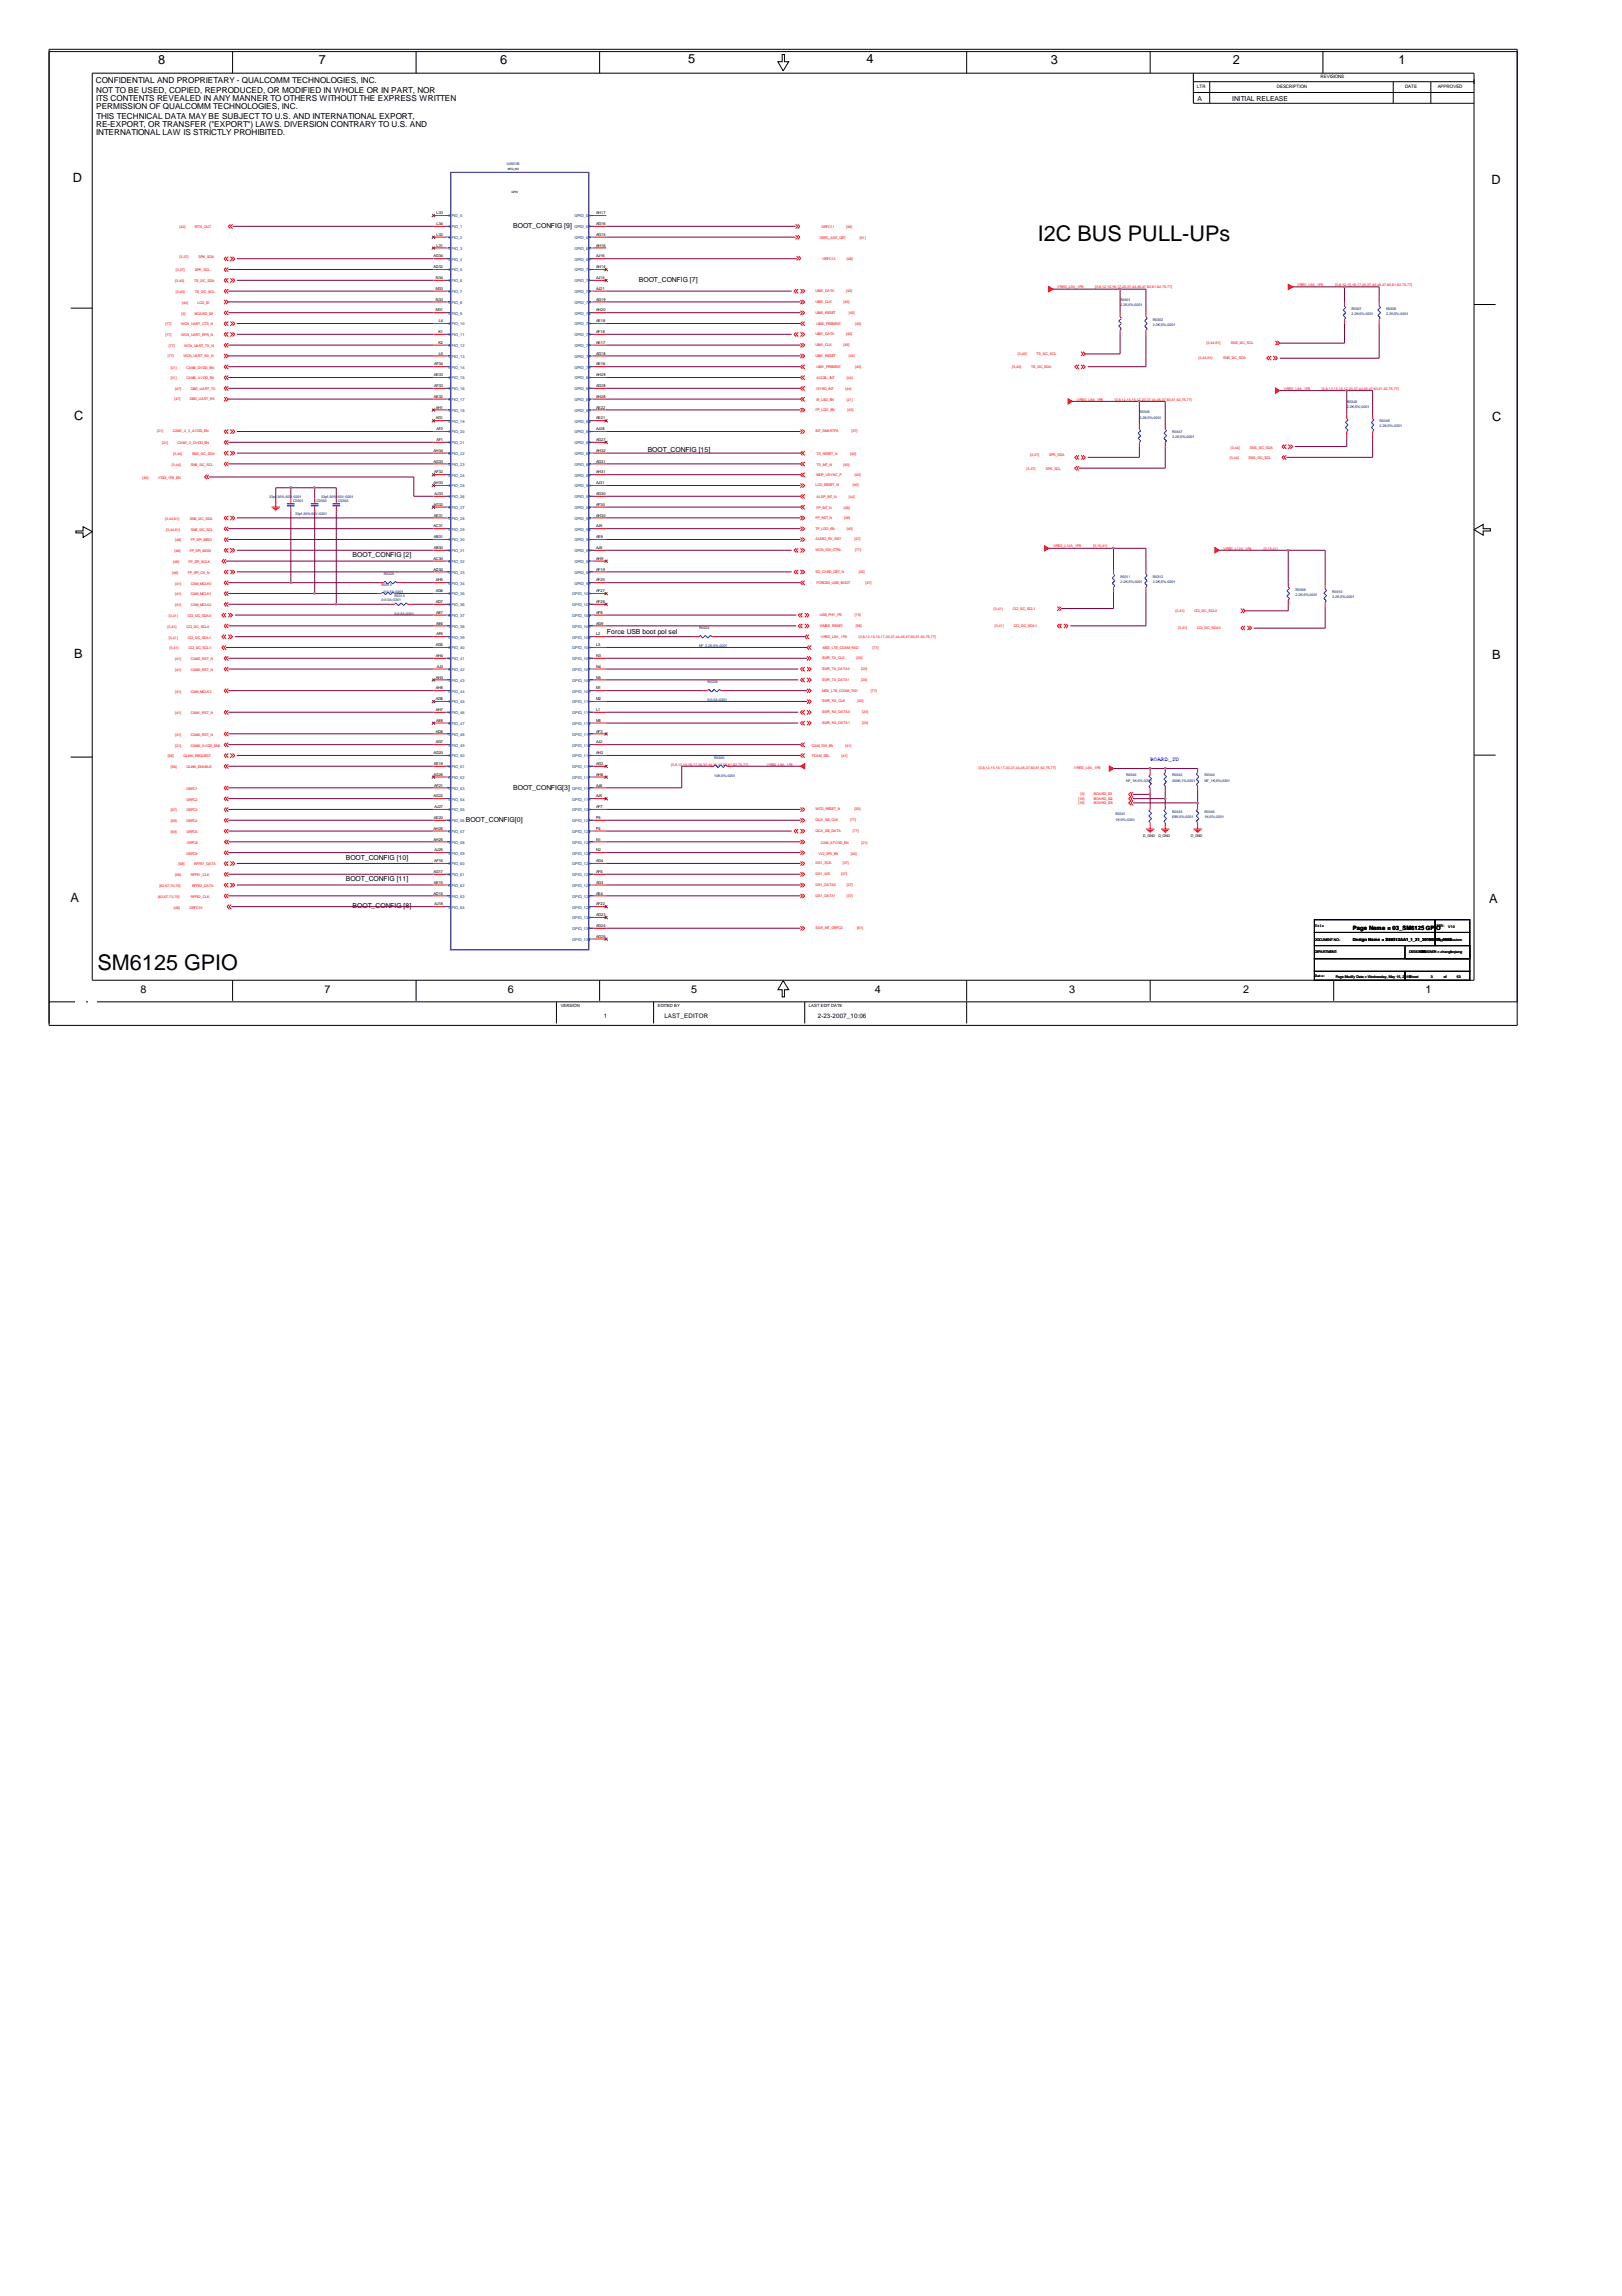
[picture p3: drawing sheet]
<svg xmlns="http://www.w3.org/2000/svg" width="210mm" height="297mm" viewBox="0 0 210 297" stroke-linecap="round" stroke-linejoin="round" font-family="sans-serif">
<defs><g id="words">
<g font-size="2.8">
<text x="134.3" y="31.1">I2C BUS PULL-UPs</text>
<text x="12.6" y="125.5">SM6125 GPIO</text>
</g>
<g font-size="1.7">
<text x="20.5" y="8.3">8</text>
<text x="41.3" y="8.2">7</text>
<text x="64.7" y="8.3">6</text>
<text x="89.1" y="8.2">5</text>
<text x="112.1" y="8.2">4</text>
<text x="136" y="8.2">3</text>
<text x="159.6" y="8.3">2</text>
<text x="181" y="8.2">1</text>
<text x="9.4" y="23.6">D</text>
<text x="193" y="23.8">D</text>
<text x="9.6" y="54.3">C</text>
<text x="193.1" y="54.5">C</text>
<text x="9.6" y="85.1">B</text>
<text x="193.1" y="85.2">B</text>
<text x="9.1" y="116.7">A</text>
<text x="192.7" y="116.8">A</text>
</g>
<g font-size="1.4">
<text x="18.2" y="128.5">8</text>
<text x="42" y="128.5">7</text>
<text x="65.7" y="128.5">6</text>
<text x="89.5" y="128.5">5</text>
<text x="113.2" y="128.5">4</text>
<text x="138.3" y="128.5">3</text>
<text x="160.9" y="128.5">2</text>
<text x="184.5" y="128.5">1</text>
</g>
<g font-size="1.1">
<text x="12.4" y="10.7">CONFIDENTIAL AND PROPRIETARY - QUALCOMM TECHNOLOGIES, INC.</text>
<text x="12.4" y="16.4">RE-EXPORT, OR TRANSFER (&quot;EXPORT&quot;) LAWS. DIVERSION CONTRARY TO U.S. AND</text>
<text x="12.4" y="17.4">INTERNATIONAL LAW IS STRICTLY PROHIBITED.</text>
<text x="12.4" y="13.1">ITS CONTENTS REVEALED IN ANY MANNER TO OTHERS WITHOUT THE EXPRESS WRITTEN</text>
<text x="12.4" y="12.1">NOT TO BE USED, COPIED, REPRODUCED, OR MODIFIED IN WHOLE OR IN PART, NOR</text>
<text x="12.4" y="14">PERMISSION OF QUALCOMM TECHNOLOGIES, INC.</text>
<text x="12.5" y="15.4">THIS TECHNICAL DATA MAY BE SUBJECT TO U.S. AND INTERNATIONAL EXPORT,</text>
</g>
<g font-size=".9">
<text x="155" y="13.1">A</text>
<text x="159.5" y="13.1">INITIAL RELEASE</text>
<text x="66.4" y="29.5">BOOT_CONFIG [9]</text>
<text x="82.7" y="36.5">BOOT_CONFIG [7]</text>
<text x="83.8" y="58.5">BOOT_CONFIG [15]</text>
<text x="45.6" y="72.1">BOOT_CONFIG [2]</text>
<text x="78.5" y="82">Force USB boot pol sel</text>
<text x="60.3" y="106.4">BOOT_CONFIG[0]</text>
<text x="66.4" y="102.2">BOOT_CONFIG[3]</text>
<text x="44.7" y="111.2">BOOT_CONFIG [10]</text>
<text x="44.7" y="114">BOOT_CONFIG [11]</text>
<text x="45.6" y="117.5">BOOT_CONFIG [8]</text>
</g>
<text font-size=".8" fill="#00f" x="148.8" y="98.4">BOARD_ID</text>
<g font-size=".8">
<text x="175.1" y="120.3">Page Name = 03_SM6125 GPIO</text>
<text x="78.1" y="131.6">1</text>
<text x="86" y="131.6">LAST_EDITOR</text>
<text x="105.8" y="131.6">2-23-2007_10:06</text>
</g>
<g font-size=".6">
<text x="154.9" y="11.4">LTR</text>
<text x="165.2" y="11.4">DESCRIPTION</text>
<text x="170.9" y="10.1">REVISIONS</text>
<text x="181.8" y="11.4">DATE</text>
<text x="186.1" y="11.4">APPROVED</text>
<text x="175.1" y="121.8">Design Name = S88512AA1_1_21_20190515_1605</text>
<text x="72.6" y="130.2">VERSION</text>
<text x="85.1" y="130.2">EDITED BY</text>
<text x="104.7" y="130.2">LAST EDIT DATE</text>
</g>
<g font-size=".5" fill="#000080">
<text x="65.6" y="21.4">U0501B</text>
<text x="144.9" y="39">R0301</text>
<text x="144.9" y="39.7">2.2K;5%;0201</text>
<text x="149.2" y="41.5">R0302</text>
<text x="174.9" y="40.1">R0307</text>
<text x="174.9" y="40.8">2.2K;5%;0201</text>
<text x="179.4" y="40.1">R0308</text>
<text x="179.4" y="40.8">2.2K;5%;0201</text>
<text x="149.2" y="42.1">2.2K;5%;0201</text>
<text x="147.4" y="53.5">R0346</text>
<text x="174.3" y="52.1">R0348</text>
<text x="174.3" y="52.8">2.2K;5%;0201</text>
<text x="147.4" y="54.2">2.2K;5%;0201</text>
<text x="151.7" y="56">R0347</text>
<text x="151.7" y="56.7">2.2K;5%;0201</text>
<text x="178.5" y="54.6">R0349</text>
<text x="178.5" y="55.3">2.2K;5%;0201</text>
<text x="34.8" y="64.4">33pf</text>
<text x="35.8" y="64.4">;30%;50V;0201</text>
<text x="37.9" y="65">C0301</text>
<text x="41" y="65">C0302</text>
<text x="41.6" y="64.4">33pf;30%;50V;0201</text>
<text x="43.8" y="65">C0303</text>
<text x="38.2" y="66.6">33pf;30%;50</text>
<text x="40.8" y="66.6">V;0201</text>
<text x="49.4" y="75.8">R0313</text>
<text x="49.4" y="77.8">0;0.5A;0201</text>
<text x="49.7" y="74.5">R0325</text>
<text x="49.7" y="76.7">0;0.5A;0201</text>
<text x="51.1" y="77.2">R0314</text>
<text x="145" y="74.7">R0311</text>
<text x="145" y="75.4">2.2K;5%;0201</text>
<text x="149.2" y="74.7">R0312</text>
<text x="149.2" y="75.4">2.2K;5%;0201</text>
<text x="167.6" y="76.4">R0309</text>
<text x="167.6" y="77.1">2.2K;5%;0201</text>
<text x="172.4" y="76.7">R0310</text>
<text x="172.4" y="77.4">2.2K;5%;0201</text>
<text x="51.1" y="79.5">0;0.5A;0201</text>
<text x="90.5" y="81.4">R0324</text>
<text x="90.5" y="83.7">NF_2.2K;5%;0201</text>
<text x="91.6" y="88.4">R0328</text>
<text x="91.6" y="90.7">0;0.5A;0201</text>
<text x="92.4" y="98.2">R0350</text>
<text x="92.4" y="100.5">10K;5%;0201</text>
<text x="145.8" y="100.4">R0340</text>
<text x="145.8" y="101.1">NF_1K;5%;0201</text>
<text x="151.7" y="100.4">R0342</text>
<text x="151.7" y="101.1">200K;1%;0201</text>
<text x="155.9" y="100.4">R0344</text>
<text x="155.9" y="101.1">NF_1K;5%;0201</text>
<text x="144.4" y="105.5">R0341</text>
<text x="144.4" y="106.2">1K;5%;0201</text>
<text x="151.7" y="105.2">R0343</text>
<text x="151.7" y="105.9">68K;5%;0201</text>
<text x="155.9" y="105.2">R0345</text>
<text x="155.9" y="105.9">1K;5%;0201</text>
</g>
<g font-size=".5" fill="#f00">
<text x="23.2" y="29.5">[42]</text>
<text x="25.2" y="29.5">IRTX_OUT</text>
<text x="106.3" y="29.5">GRFC11</text>
<text x="109.5" y="29.5">[48]</text>
<text x="22.8" y="35.1">[3,37]</text>
<text x="23.2" y="33.3">[3,37]</text>
<text x="25.2" y="35.1">SPK_SCL</text>
<text x="25.7" y="33.3">SPK_SDA</text>
<text x="106" y="30.9">GRFC_ANT_DET</text>
<text x="106.4" y="33.7">GRFC13</text>
<text x="109.6" y="33.7">[48]</text>
<text x="111.3" y="30.9">[61]</text>
<text x="22.6" y="36.5">[3,40]</text>
<text x="22.8" y="37.9">[3,40]</text>
<text x="23.5" y="40.7">[3]</text>
<text x="23.6" y="39.3">[40]</text>
<text x="25.1" y="36.5">TS_I2C_SDA</text>
<text x="25.2" y="37.9">TS_I2C_SCL</text>
<text x="25.2" y="40.7">BOARD_ID1</text>
<text x="25.6" y="39.3">LCD_ID</text>
<text x="105.5" y="37.8">UIM2_DATA</text>
<text x="105.5" y="39.2">UIM2_CLK</text>
<text x="105.5" y="40.6">UIM2_RESET</text>
<text x="109.2" y="39.2">[45]</text>
<text x="109.5" y="37.8">[45]</text>
<text x="109.9" y="40.6">[45]</text>
<text x="136.8" y="37.3">VREG_L9A_1P8</text>
<text x="141.7" y="37.3">[3,8,12,15,16,17,20,37,44,45,47,60,61,62,75,77]</text>
<text x="167.9" y="37">VREG_L9A_1P8</text>
<text x="172.8" y="37">[3,8,12,15,16,17,20,37,44,45,47,60,61,62,75,77]</text>
<text x="21.4" y="42.1">[77]</text>
<text x="21.4" y="43.5">[77]</text>
<text x="21.7" y="46.2">[77]</text>
<text x="21.8" y="44.9">[77]</text>
<text x="22.1" y="47.7">[21]</text>
<text x="23.5" y="42.1">WCN_UART_CTS_N</text>
<text x="23.5" y="43.5">WCN_UART_RFR_N</text>
<text x="23.7" y="46.2">WCN_UART_RX_N</text>
<text x="23.8" y="44.9">WCN_UART_TX_N</text>
<text x="24.1" y="47.7">CAM0_DVDD_EN</text>
<text x="105.5" y="44.8">UIM1_CLK</text>
<text x="105.5" y="46.2">UIM1_RESET</text>
<text x="105.5" y="43.4">UIM1_DATA</text>
<text x="105.7" y="42.1">UIM2_PRESENT</text>
<text x="105.7" y="47.7">UIM1_PRESENT</text>
<text x="109.2" y="44.8">[45]</text>
<text x="109.5" y="43.4">[45]</text>
<text x="109.9" y="46.2">[45]</text>
<text x="110.7" y="42.1">[45]</text>
<text x="110.7" y="47.7">[45]</text>
<text x="131" y="47.6">[3,40]</text>
<text x="131.7" y="46">[3,40]</text>
<text x="133.4" y="47.6">TS_I2C_SDA</text>
<text x="134.2" y="46">TS_I2C_SCL</text>
<text x="155.1" y="46.5">[3,44,61]</text>
<text x="156.1" y="44.6">[3,44,61]</text>
<text x="158.3" y="46.5">SNS_I2C_SDA</text>
<text x="159.3" y="44.6">SNS_I2C_SCL</text>
<text x="22.1" y="49.1">[21]</text>
<text x="22.6" y="51.8">[47]</text>
<text x="22.6" y="50.5">[47]</text>
<text x="24.1" y="49.1">CAM0_AVDD_EN</text>
<text x="24.6" y="51.8">DBG_UART_RX</text>
<text x="24.7" y="50.5">DBG_UART_TX</text>
<text x="105.5" y="53.2">FP_LDO_EN</text>
<text x="105.7" y="49.1">ACCEL_INT</text>
<text x="105.7" y="50.4">GYRO_INT</text>
<text x="105.7" y="51.8">IR_LED_EN</text>
<text x="109.4" y="50.4">[44]</text>
<text x="109.6" y="49.1">[44]</text>
<text x="109.6" y="51.8">[21]</text>
<text x="109.7" y="53.2">[43]</text>
<text x="139.4" y="51.8">VREG_L9A_1P8</text>
<text x="144.3" y="51.8">[3,8,12,15,16,17,20,37,44,45,47,60,61,62,75,77]</text>
<text x="166.2" y="50.4">VREG_L9A_1P8</text>
<text x="171.1" y="50.4">[3,8,12,15,16,17,20,37,44,45,47,60,61,62,75,77]</text>
<text x="20.3" y="56">[21]</text>
<text x="21" y="57.5">[21]</text>
<text x="22.4" y="56">CAM1_2_3_AVDD_EN</text>
<text x="22.4" y="58.9">[3,44]</text>
<text x="23" y="57.5">CAM1_2_DVDD_EN</text>
<text x="24.8" y="58.9">SNS_I3C_SDA</text>
<text x="105.5" y="56">INT_SMARTPA</text>
<text x="105.7" y="58.8">TS_RESET_N</text>
<text x="110" y="58.8">[40]</text>
<text x="110.2" y="56">[37]</text>
<text x="133.3" y="59">[3,37]</text>
<text x="135.8" y="59">SPK_SDA</text>
<text x="159.1" y="59.4">[3,44]</text>
<text x="159.3" y="58">[3,44]</text>
<text x="161.6" y="59.4">SNS_I3C_SCL</text>
<text x="161.8" y="58">SNS_I3C_SDA</text>
<text x="18.5" y="62">[40]</text>
<text x="20.5" y="62">VDDI_1P8_EN</text>
<text x="22.2" y="60.3">[3,44]</text>
<text x="24.7" y="60.3">SNS_I3C_SCL</text>
<text x="105.5" y="62.9">LCD_RESET_N</text>
<text x="105.7" y="60.2">TS_INT_N</text>
<text x="105.7" y="61.6">MDP_VSYNC_P</text>
<text x="105.7" y="64.4">ALSP_INT_N</text>
<text x="105.7" y="65.8">FP_INT_N</text>
<text x="109.2" y="60.2">[40]</text>
<text x="109.2" y="65.8">[48]</text>
<text x="109.9" y="64.4">[44]</text>
<text x="110.4" y="62.9">[40]</text>
<text x="110.6" y="61.6">[40]</text>
<text x="132.8" y="60.8">[3,37]</text>
<text x="135.3" y="60.8">SPK_SCL</text>
<text x="21.4" y="67.3">[3,44,61]</text>
<text x="21.5" y="68.7">[3,44,61]</text>
<text x="22.6" y="71.4">[48]</text>
<text x="22.6" y="70">[48]</text>
<text x="24.6" y="67.3">SNS_I2C_SDA</text>
<text x="24.6" y="71.4">FP_SPI_MOSI</text>
<text x="24.7" y="68.7">SNS_I2C_SCL</text>
<text x="24.7" y="70">FP_SPI_MISO</text>
<text x="105.5" y="71.3">WCN_SW_CTRL</text>
<text x="105.5" y="69.9">AUDIO_PA_RST</text>
<text x="105.5" y="67.1">FP_RST_N</text>
<text x="105.5" y="68.5">TP_LDO_EN</text>
<text x="109.3" y="67.1">[48]</text>
<text x="109.6" y="68.5">[40]</text>
<text x="110.6" y="69.9">[37]</text>
<text x="110.7" y="71.3">[77]</text>
<text x="136.3" y="70.8">VREG_L12A_1P8</text>
<text x="141.5" y="70.8">[3,15,41]</text>
<text x="158.3" y="71.1">VREG_L12A_1P8</text>
<text x="163.5" y="71.1">[3,15,41]</text>
<text x="22.3" y="74.2">[48]</text>
<text x="22.4" y="72.8">[48]</text>
<text x="22.6" y="75.6">[41]</text>
<text x="22.6" y="77">[41]</text>
<text x="24.3" y="74.2">FP_SPI_CS_N</text>
<text x="24.4" y="72.8">FP_SPI_SCLK</text>
<text x="24.7" y="75.6">CAM_MCLK0</text>
<text x="24.7" y="77">CAM_MCLK1</text>
<text x="105.5" y="74.1">SD_CARD_DET_N</text>
<text x="105.7" y="75.6">FORCED_USB_BOOT</text>
<text x="111.1" y="74.1">[45]</text>
<text x="112" y="75.6">[47]</text>
<text x="21.7" y="81.2">[3,41]</text>
<text x="21.8" y="79.8">[3,41]</text>
<text x="21.8" y="82.6">[3,41]</text>
<text x="22.6" y="78.4">[41]</text>
<text x="24.1" y="81.2">CCI_I2C_SCL0</text>
<text x="24.3" y="79.8">CCI_I2C_SDA0</text>
<text x="24.3" y="82.6">CCI_I2C_SDA1</text>
<text x="24.7" y="78.4">CAM_MCLK2</text>
<text x="106.1" y="79.7">USB_PHY_PS</text>
<text x="106.1" y="81.1">WMSS_RESET</text>
<text x="106.2" y="82.6">VREG_L9A_1P8</text>
<text x="106.5" y="84">MSS_LTE_COXM_RXD</text>
<text x="110.6" y="79.7">[19]</text>
<text x="110.7" y="81.1">[58]</text>
<text x="111.1" y="82.6">[3,8,12,15,16,17,20,37,44,45,47,60,61,62,75,77]</text>
<text x="112.9" y="84">[77]</text>
<text x="128.6" y="78.9">[3,41]</text>
<text x="128.7" y="81.1">[3,41]</text>
<text x="131.1" y="78.9">CCI_I2C_SCL1</text>
<text x="131.2" y="81.1">CCI_I2C_SDA1</text>
<text x="152.1" y="79.2">[3,41]</text>
<text x="152.5" y="81.4">[3,41]</text>
<text x="154.6" y="79.2">CCI_I2C_SCL0</text>
<text x="154.9" y="81.4">CCI_I2C_SDA0</text>
<text x="21.9" y="84">[3,41]</text>
<text x="22.6" y="86.8">[41]</text>
<text x="22.6" y="85.4">[41]</text>
<text x="22.6" y="89.6">[41]</text>
<text x="24.4" y="84">CCI_I2C_SCL1</text>
<text x="24.7" y="86.8">CAM2_RST_N</text>
<text x="24.7" y="85.4">CAM3_RST_N</text>
<text x="24.7" y="89.6">CAM_MCLK3</text>
<text x="106.4" y="86.7">SWR_TX_DATA0</text>
<text x="106.4" y="88.1">SWR_TX_DATA1</text>
<text x="106.4" y="85.3">SWR_TX_CLK</text>
<text x="106.4" y="89.5">MSS_LTE_COXM_TXD</text>
<text x="110.8" y="85.3">[20]</text>
<text x="111.5" y="86.7">[20]</text>
<text x="111.5" y="88.1">[20]</text>
<text x="112.7" y="89.5">[77]</text>
<text x="22.6" y="92.4">[41]</text>
<text x="22.6" y="95.2">[41]</text>
<text x="24.7" y="92.4">CAM1_RST_N</text>
<text x="24.7" y="95.2">CAM0_RST_N</text>
<text x="106.4" y="92.3">SWR_RX_DATA0</text>
<text x="106.4" y="93.7">SWR_RX_DATA1</text>
<text x="106.4" y="90.9">SWR_RX_CLK</text>
<text x="111" y="90.9">[20]</text>
<text x="111.6" y="92.3">[20]</text>
<text x="111.6" y="93.7">[20]</text>
<text x="21.7" y="98">[58]</text>
<text x="22.1" y="99.4">[58]</text>
<text x="22.6" y="96.6">[21]</text>
<text x="23.7" y="98">QLINK_REQUEST</text>
<text x="24.1" y="99.4">QLINK_ENABLE</text>
<text x="24.7" y="96.6">CAM0_AVDD_EN2</text>
<text x="86.9" y="99">[3,8,12,15,16,17,20,37,44,45,47,60,61,62,75,77]</text>
<text x="99.2" y="99">VREG_L9A_1P8</text>
<text x="105.1" y="96.6">CAM_SW_EN</text>
<text x="105.1" y="98">FCAM_SEL</text>
<text x="108.9" y="98">[41]</text>
<text x="109.4" y="96.6">[41]</text>
<text x="126.7" y="99.5">[3,8,12,15,16,17,20,37,44,45,47,60,61,62,75,77]</text>
<text x="139" y="99.5">VREG_L9A_1P8</text>
<text x="22.1" y="105">[67]</text>
<text x="22.1" y="106.4">[69]</text>
<text x="22.1" y="107.8">[69]</text>
<text x="24.1" y="102.2">GRFC1</text>
<text x="24.1" y="103.6">GRFC2</text>
<text x="24.1" y="105">GRFC3</text>
<text x="24.1" y="106.4">GRFC4</text>
<text x="24.1" y="107.8">GRFC5</text>
<text x="105.5" y="107.6">QCA_SB_DATA</text>
<text x="105.5" y="104.8">WCD_RESET_N</text>
<text x="105.5" y="106.2">QCA_SB_CLK</text>
<text x="110" y="106.2">[77]</text>
<text x="110.4" y="107.6">[77]</text>
<text x="110.6" y="104.8">[20]</text>
<text x="139.6" y="103.4">[16]</text>
<text x="139.6" y="104">[16]</text>
<text x="139.8" y="102.9">[3]</text>
<text x="141.6" y="102.9">BOARD_ID1</text>
<text x="141.6" y="103.4">BOARD_ID2</text>
<text x="141.6" y="104">BOARD_ID3</text>
<text x="22.6" y="113.4">[58]</text>
<text x="23.1" y="112">[58]</text>
<text x="24.1" y="110.6">GRFC9</text>
<text x="24.2" y="109.2">GRFC8</text>
<text x="24.7" y="113.4">RFFE1_CLK</text>
<text x="25.1" y="112">RFFE1_DATA</text>
<text x="105.5" y="111.8">I2S1_SCK</text>
<text x="105.5" y="113.2">I2S1_WS</text>
<text x="105.9" y="110.6">VCI_3P0_EN</text>
<text x="106.2" y="109.2">CAM_AFVDD_EN</text>
<text x="108.8" y="113.2">[37]</text>
<text x="109.1" y="111.8">[37]</text>
<text x="110.1" y="110.6">[40]</text>
<text x="111.5" y="109.2">[21]</text>
<text x="20.5" y="116.1">[62,67,70,75]</text>
<text x="20.7" y="114.8">[62,67,70,75]</text>
<text x="22.5" y="117.5">[48]</text>
<text x="24.5" y="117.5">GRFC10</text>
<text x="24.7" y="116.1">RFFE2_CLK</text>
<text x="24.8" y="114.8">RFFE2_DATA</text>
<text x="105.5" y="114.6">I2S1_DATA0</text>
<text x="105.5" y="116">I2S1_DATA1</text>
<text x="109.6" y="114.6">[37]</text>
<text x="109.6" y="116">[37]</text>
<text x="105.5" y="120.2">SAR_INT_GRFC0</text>
<text x="110.9" y="120.2">[61]</text>
</g>
<g font-size=".5">
<text x="56.5" y="27.7">L33</text>
<text x="56.5" y="29.1">L34</text>
<text x="77.1" y="27.7">AH17</text>
<text x="77.1" y="29.1">AG16</text>
<text x="56.1" y="33.3">AG34</text>
<text x="56.1" y="34.7">AD32</text>
<text x="56.5" y="30.5">L32</text>
<text x="56.5" y="31.9">L31</text>
<text x="77.1" y="30.5">AG15</text>
<text x="77.1" y="31.9">AH16</text>
<text x="77.1" y="33.3">AJ16</text>
<text x="77.1" y="34.7">AH15</text>
<text x="56.4" y="36.1">N34</text>
<text x="56.4" y="37.5">M33</text>
<text x="56.4" y="38.9">N33</text>
<text x="56.4" y="40.3">M31</text>
<text x="56.8" y="41.7">L4</text>
<text x="77.1" y="36.1">AJ15</text>
<text x="77.1" y="37.5">AJ21</text>
<text x="77.1" y="40.3">AH20</text>
<text x="77.1" y="41.7">AE18</text>
<text x="77.1" y="38.9">AG19</text>
<text x="56.2" y="47.3">AF34</text>
<text x="56.7" y="43.1">K1</text>
<text x="56.7" y="44.5">K2</text>
<text x="56.8" y="45.9">L5</text>
<text x="77.1" y="43.1">AF18</text>
<text x="77.1" y="44.5">AE17</text>
<text x="77.1" y="45.9">AG18</text>
<text x="77.1" y="47.3">AE16</text>
<text x="56.1" y="48.7">AE33</text>
<text x="56.1" y="51.5">AE32</text>
<text x="56.2" y="50.1">AF33</text>
<text x="56.4" y="52.9">AH1</text>
<text x="77.1" y="48.7">AH29</text>
<text x="77.1" y="50.1">AG28</text>
<text x="77.1" y="51.5">AH28</text>
<text x="77.1" y="52.9">AE22</text>
<text x="56.1" y="58.4">AH34</text>
<text x="56.1" y="59.8">AG33</text>
<text x="56.4" y="54.3">AG1</text>
<text x="56.5" y="55.7">AF2</text>
<text x="56.5" y="57.1">AF1</text>
<text x="77.1" y="54.3">AE21</text>
<text x="77.1" y="55.7">AJ28</text>
<text x="77.1" y="57.1">AG27</text>
<text x="77.1" y="58.4">AH32</text>
<text x="77.1" y="59.8">AG31</text>
<text x="56.1" y="62.6">AH33</text>
<text x="56.1" y="65.4">AG32</text>
<text x="56.2" y="61.2">AF32</text>
<text x="56.2" y="64">AJ33</text>
<text x="77.1" y="61.2">AH31</text>
<text x="77.1" y="62.6">AJ31</text>
<text x="77.1" y="64">AG30</text>
<text x="77.1" y="65.4">AF30</text>
<text x="56.1" y="68.2">AC31</text>
<text x="56.1" y="66.8">AE31</text>
<text x="56.1" y="69.6">AB31</text>
<text x="56.1" y="71">AB30</text>
<text x="77.1" y="66.8">AH30</text>
<text x="77.1" y="68.2">AJ9</text>
<text x="77.1" y="69.6">AE9</text>
<text x="77.1" y="71">AJ8</text>
<text x="56.1" y="72.4">AC30</text>
<text x="56.1" y="73.8">AD30</text>
<text x="56.4" y="75.2">AH5</text>
<text x="56.4" y="76.6">AG6</text>
<text x="77.1" y="72.4">AH9</text>
<text x="77.1" y="73.8">AF19</text>
<text x="77.1" y="75.2">AF25</text>
<text x="77.1" y="76.6">AF27</text>
<text x="56.4" y="78">AD7</text>
<text x="56.4" y="83.6">AG5</text>
<text x="56.4" y="79.4">AE7</text>
<text x="56.4" y="80.8">AE6</text>
<text x="56.5" y="82.2">AF6</text>
<text x="77.1" y="78">AF28</text>
<text x="77.1" y="80.8">AG9</text>
<text x="77.1" y="82.2">L2</text>
<text x="77.1" y="83.6">L3</text>
<text x="77.1" y="79.4">AF9</text>
<text x="56.4" y="85">AH4</text>
<text x="56.4" y="87.8">AH3</text>
<text x="56.4" y="89.2">AH8</text>
<text x="56.5" y="86.4">AJ3</text>
<text x="77.1" y="85">N3</text>
<text x="77.1" y="86.4">N4</text>
<text x="77.1" y="87.8">N5</text>
<text x="77.1" y="89.2">M1</text>
<text x="56.4" y="90.6">AG8</text>
<text x="56.4" y="92">AH7</text>
<text x="56.4" y="94.8">AD8</text>
<text x="56.4" y="93.4">AE8</text>
<text x="77.1" y="90.6">M2</text>
<text x="77.1" y="92">L1</text>
<text x="77.1" y="93.4">M5</text>
<text x="77.1" y="94.8">AF3</text>
<text x="56.1" y="97.6">AG20</text>
<text x="56.1" y="100.4">AG26</text>
<text x="56.1" y="99">AE19</text>
<text x="56.2" y="101.8">AF21</text>
<text x="56.4" y="96.2">AG7</text>
<text x="77.1" y="96.2">AJ2</text>
<text x="77.1" y="97.6">AH2</text>
<text x="77.1" y="99">AG2</text>
<text x="77.1" y="100.4">AH6</text>
<text x="77.1" y="101.8">AJ6</text>
<text x="56.1" y="103.2">AG22</text>
<text x="56.1" y="107.3">AH26</text>
<text x="56.1" y="105.9">AE20</text>
<text x="56.2" y="104.5">AJ27</text>
<text x="77.1" y="103.2">AJ5</text>
<text x="77.1" y="104.5">AF7</text>
<text x="77.1" y="105.9">P5</text>
<text x="77.1" y="107.3">P4</text>
<text x="56.1" y="108.7">AH25</text>
<text x="56.1" y="112.9">AG17</text>
<text x="56.2" y="111.5">AF16</text>
<text x="56.2" y="110.1">AJ25</text>
<text x="77.1" y="108.7">N1</text>
<text x="77.1" y="110.1">N2</text>
<text x="77.1" y="111.5">AG4</text>
<text x="77.1" y="112.9">AF5</text>
<text x="148" y="108.3">D_GND</text>
<text x="149.9" y="108.3">D_GND</text>
<text x="154.1" y="108.3">D_GND</text>
<text x="56.1" y="115.7">AD15</text>
<text x="56.1" y="114.3">AE15</text>
<text x="56.2" y="117.1">AJ18</text>
<text x="77.1" y="114.3">AG3</text>
<text x="77.1" y="115.7">AE4</text>
<text x="77.1" y="117.1">AF22</text>
<text x="77.1" y="118.5">AG23</text>
<text x="77.1" y="119.9">AG24</text>
<text x="170.1" y="120">Title</text>
<text x="185.9" y="120">REV: V10</text>
<text x="77.1" y="121.3">AG25</text>
<text x="170.1" y="121.7">DOCUMENT NO.:</text>
<text x="170.1" y="123.3">DEPARTMENT:</text>
<text x="182.4" y="123.3">DESIGNDEER:IGNER = zhanglieqiang</text>
<text x="184.3" y="123.3">S</text>
<text x="185.9" y="121.7">Size</text>
<text x="187.6" y="121.7">Custom</text>
<text x="170.1" y="126.4">Date:</text>
<text x="172.9" y="126.5">Page Modify Date = Wednesday, May 15, 2019Sheet</text>
<text x="185.2" y="126.5">3</text>
<text x="186.9" y="126.5">of</text>
<text x="188.5" y="126.5">53</text>
</g>
<g font-size=".5" fill="#004080">
<text x="58" y="28.1">G</text>
<text x="58" y="29.5">G</text>
<text x="58.4" y="28.1">PIO_0</text>
<text x="58.4" y="29.5">PIO_1</text>
<text x="74.3" y="28.1">GPIO_65</text>
<text x="74.3" y="29.5">GPIO_66</text>
<text x="58" y="30.9">G</text>
<text x="58" y="32.3">G</text>
<text x="58" y="33.7">G</text>
<text x="58" y="35.1">G</text>
<text x="58.4" y="30.9">PIO_2</text>
<text x="58.4" y="32.3">PIO_3</text>
<text x="58.4" y="33.7">PIO_4</text>
<text x="58.4" y="35.1">PIO_5</text>
<text x="74.3" y="30.9">GPIO_67</text>
<text x="74.3" y="32.3">GPIO_68</text>
<text x="74.3" y="33.7">GPIO_69</text>
<text x="74.3" y="35.1">GPIO_70</text>
<text x="58" y="36.5">G</text>
<text x="58" y="37.9">G</text>
<text x="58" y="39.3">G</text>
<text x="58" y="40.7">G</text>
<text x="58.4" y="36.5">PIO_6</text>
<text x="58.4" y="37.9">PIO_7</text>
<text x="58.4" y="39.3">PIO_8</text>
<text x="58.4" y="40.7">PIO_9</text>
<text x="74.3" y="36.5">GPIO_71</text>
<text x="74.3" y="37.9">GPIO_72</text>
<text x="74.3" y="40.7">GPIO_74</text>
<text x="74.3" y="39.3">GPIO_73</text>
<text x="58" y="42.1">G</text>
<text x="58" y="43.5">G</text>
<text x="58" y="44.9">G</text>
<text x="58" y="46.3">G</text>
<text x="58" y="47.7">G</text>
<text x="58.4" y="42.1">PIO_10</text>
<text x="58.4" y="43.5">PIO_11</text>
<text x="58.4" y="44.9">PIO_12</text>
<text x="58.4" y="46.3">PIO_13</text>
<text x="58.4" y="47.7">PIO_14</text>
<text x="74.3" y="42.1">GPIO_75</text>
<text x="74.3" y="43.5">GPIO_76</text>
<text x="74.3" y="44.9">GPIO_77</text>
<text x="74.3" y="46.3">GPIO_78</text>
<text x="74.3" y="47.7">GPIO_79</text>
<text x="58" y="49.1">G</text>
<text x="58" y="50.5">G</text>
<text x="58" y="51.9">G</text>
<text x="58" y="53.3">G</text>
<text x="58.4" y="49.1">PIO_15</text>
<text x="58.4" y="50.5">PIO_16</text>
<text x="58.4" y="51.9">PIO_17</text>
<text x="58.4" y="53.3">PIO_18</text>
<text x="74.3" y="49.1">GPIO_80</text>
<text x="74.3" y="50.5">GPIO_81</text>
<text x="74.3" y="51.9">GPIO_82</text>
<text x="74.3" y="53.3">GPIO_83</text>
<text x="58" y="54.7">G</text>
<text x="58" y="56.1">G</text>
<text x="58" y="57.5">G</text>
<text x="58" y="58.9">G</text>
<text x="58.4" y="54.7">PIO_19</text>
<text x="58.4" y="56.1">PIO_20</text>
<text x="58.4" y="57.5">PIO_21</text>
<text x="58.4" y="58.9">PIO_22</text>
<text x="74.3" y="54.7">GPIO_84</text>
<text x="74.3" y="56.1">GPIO_85</text>
<text x="74.3" y="57.5">GPIO_86</text>
<text x="74.3" y="58.9">GPIO_87</text>
<text x="58" y="60.3">G</text>
<text x="58" y="61.7">G</text>
<text x="58" y="63.1">G</text>
<text x="58" y="64.5">G</text>
<text x="58" y="65.9">G</text>
<text x="58.4" y="60.3">PIO_23</text>
<text x="58.4" y="61.7">PIO_24</text>
<text x="58.4" y="63.1">PIO_25</text>
<text x="58.4" y="64.5">PIO_26</text>
<text x="58.4" y="65.9">PIO_27</text>
<text x="74.3" y="60.3">GPIO_88</text>
<text x="74.3" y="61.7">GPIO_89</text>
<text x="74.3" y="63.1">GPIO_90</text>
<text x="74.3" y="64.5">GPIO_91</text>
<text x="74.3" y="65.9">GPIO_92</text>
<text x="58" y="67.3">G</text>
<text x="58" y="68.7">G</text>
<text x="58" y="70">G</text>
<text x="58" y="71.4">G</text>
<text x="58.4" y="67.3">PIO_28</text>
<text x="58.4" y="68.7">PIO_29</text>
<text x="58.4" y="70">PIO_30</text>
<text x="58.4" y="71.4">PIO_31</text>
<text x="74.3" y="67.3">GPIO_93</text>
<text x="74.3" y="68.7">GPIO_94</text>
<text x="74.3" y="70">GPIO_95</text>
<text x="74.3" y="71.4">GPIO_96</text>
<text x="58" y="72.8">G</text>
<text x="58" y="74.2">G</text>
<text x="58" y="75.6">G</text>
<text x="58" y="77">G</text>
<text x="58.4" y="72.8">PIO_32</text>
<text x="58.4" y="74.2">PIO_33</text>
<text x="58.4" y="75.6">PIO_34</text>
<text x="58.4" y="77">PIO_35</text>
<text x="74" y="77">GPIO_100</text>
<text x="74.3" y="72.8">GPIO_97</text>
<text x="74.3" y="74.2">GPIO_98</text>
<text x="74.3" y="75.6">GPIO_99</text>
<text x="58" y="78.4">G</text>
<text x="58" y="79.8">G</text>
<text x="58" y="81.2">G</text>
<text x="58" y="82.6">G</text>
<text x="58.4" y="78.4">PIO_36</text>
<text x="58.4" y="79.8">PIO_37</text>
<text x="58.4" y="81.2">PIO_38</text>
<text x="58.4" y="82.6">PIO_39</text>
<text x="74" y="78.4">GPIO_101</text>
<text x="74" y="81.2">GPIO_103</text>
<text x="74" y="82.6">GPIO_104</text>
<text x="74" y="79.8">GPIO_102</text>
<text x="58" y="84">G</text>
<text x="58" y="85.4">G</text>
<text x="58" y="86.8">G</text>
<text x="58" y="88.2">G</text>
<text x="58" y="89.6">G</text>
<text x="58.4" y="85.4">PIO_41</text>
<text x="58.4" y="86.8">PIO_42</text>
<text x="58.4" y="88.2">PIO_43</text>
<text x="58.4" y="89.6">PIO_44</text>
<text x="58.4" y="84">PIO_40</text>
<text x="74" y="84">GPIO_105</text>
<text x="74" y="85.4">GPIO_106</text>
<text x="74" y="86.8">GPIO_107</text>
<text x="74" y="88.2">GPIO_108</text>
<text x="74" y="89.6">GPIO_109</text>
<text x="58" y="91">G</text>
<text x="58" y="92.4">G</text>
<text x="58" y="93.8">G</text>
<text x="58" y="95.2">G</text>
<text x="58.4" y="91">PIO_45</text>
<text x="58.4" y="92.4">PIO_46</text>
<text x="58.4" y="93.8">PIO_47</text>
<text x="58.4" y="95.2">PIO_48</text>
<text x="74" y="91">GPIO_110</text>
<text x="74" y="92.4">GPIO_111</text>
<text x="74" y="93.8">GPIO_112</text>
<text x="74" y="95.2">GPIO_113</text>
<text x="58" y="96.6">G</text>
<text x="58" y="98">G</text>
<text x="58" y="99.4">G</text>
<text x="58" y="100.8">G</text>
<text x="58.4" y="96.6">PIO_49</text>
<text x="58.4" y="98">PIO_50</text>
<text x="58.4" y="99.4">PIO_51</text>
<text x="58.4" y="100.8">PIO_52</text>
<text x="74" y="96.6">GPIO_114</text>
<text x="74" y="98">GPIO_115</text>
<text x="74" y="99.4">GPIO_116</text>
<text x="74" y="100.8">GPIO_117</text>
<text x="58" y="102.2">G</text>
<text x="58" y="103.6">G</text>
<text x="58" y="105">G</text>
<text x="58" y="106.4">G</text>
<text x="58" y="107.8">G</text>
<text x="58.4" y="102.2">PIO_53</text>
<text x="58.4" y="103.6">PIO_54</text>
<text x="58.4" y="105">PIO_55</text>
<text x="58.4" y="106.4">PIO_56</text>
<text x="58.4" y="107.8">PIO_57</text>
<text x="74" y="102.2">GPIO_118</text>
<text x="74" y="103.6">GPIO_119</text>
<text x="74" y="105">GPIO_120</text>
<text x="74" y="106.4">GPIO_121</text>
<text x="74" y="107.8">GPIO_122</text>
<text x="58" y="109.2">G</text>
<text x="58" y="110.6">G</text>
<text x="58" y="112">G</text>
<text x="58" y="113.4">G</text>
<text x="58.4" y="109.2">PIO_58</text>
<text x="58.4" y="110.6">PIO_59</text>
<text x="58.4" y="112">PIO_60</text>
<text x="58.4" y="113.4">PIO_61</text>
<text x="74" y="109.2">GPIO_123</text>
<text x="74" y="110.6">GPIO_124</text>
<text x="74" y="112">GPIO_125</text>
<text x="74" y="113.4">GPIO_126</text>
<text x="58" y="114.8">G</text>
<text x="58" y="116.1">G</text>
<text x="58" y="117.5">G</text>
<text x="58.4" y="114.8">PIO_62</text>
<text x="58.4" y="116.1">PIO_63</text>
<text x="58.4" y="117.5">PIO_64</text>
<text x="74" y="114.8">GPIO_127</text>
<text x="74" y="116.1">GPIO_128</text>
<text x="74" y="117.5">GPIO_129</text>
<text x="74" y="118.9">GPIO_130</text>
<text x="74" y="120.3">GPIO_131</text>
<text x="74" y="121.7">GPIO_132</text>
</g>
<g font-size=".4">
<text x="65.7" y="22">MFG_NO</text>
<text x="66.2" y="24.9">GPIO</text>
</g>
</g></defs>
<g fill="none" stroke="#000" stroke-width=".13">
<path d="M6.3 6.4h190v126.3h-190zM6.3 6.7h190M11.9 9.5h178.9v117.3h-178.9zM30.1 6.7v2.8M53.8 6.7v2.8M77.6 6.7v2.8M101.2 7.1h.3v.9h.6l-.8 1.2-.6-1.2h.5zM125.1 6.7v2.8M148.8 6.7v2.8M154.4 9.5v3.9h36.4M154.4 12h36.4M154.4 10.6h36.4"/>
<path d="M156.5 10.6v2.8M171.2 6.7v2.8M180.3 10.6v2.8M185.2 10.6v2.8M9.1 39.9h2.8M190.8 39.4h2.7M9.8 68.7h1v-.6l1.1 .7-1.1 .7v-.6h-1zM190.8 68.5l1.1-.7v.6h1v.3h-1v.5zM9.1 97.9h2.8M190.8 97.7h2.7M170.1 119h15.6v1.6h-15.6zM185.7 119h4.5v1.6h-4.5z"/>
<path d="M6.3 129.6h190M30.1 126.8v2.7M53.8 126.8v2.7M72 129.6v2.8M77.6 126.8v2.7M84.6 129.6v2.8M101.3 126.9l.8 1.1h-.6v1h-.3v-1h-.5zM104.1 129.6v2.8M125.1 126.8v2.7M125.1 129.6v2.8M148.8 126.8v2.7M170.1 120.6h15.6v1.7h-15.6z"/>
<path d="M170.1 125.7h11.7v1.1h-11.7zM170.1 124h20.1v1.7h-20.1zM170.1 122.3h20.1v1.7h-20.1zM172.6 126.8v2.7M181.8 125.7h8.4v1.1h-8.4zM181.8 122.3h8.4v1.7h-8.4zM185.7 120.6h4.5v1.7h-4.5z"/>
</g>
<g fill="none" stroke="#f00" stroke-width=".13">
<path d="M29 38.8l.3 .3-.3 .3M29.3 37.4l-.3 .3 .3 .3M29.3 36l-.3 .3 .3 .3M29.3 38.8l.2 .3-.2 .3M29.3 34.6l-.3 .3 .3 .3M29.3 33.2l-.3 .3 .3 .3M29.5 37.4l-.2 .3 .2 .3M29.5 36l-.2 .3 .2 .3M29.5 33.2l-.2 .3 .2 .3M29.5 34.6l-.2 .3 .2 .3M29.8 36l.3 .3-.3 .3M29.8 29l-.3 .3 .3 .3"/>
<path d="M29.8 33.2l.3 .3-.3 .3M30.1 36l.3 .3-.3 .3M30.1 29l-.3 .3 .3 .3M30.1 33.2l.3 .3-.3 .3M56.1 27.9h1.6M56.1 29.3h1.6M56.1 30.7h1.6M56.1 32.1h1.6M56.1 33.5h1.6M56.1 34.9h1.6M56.1 36.3h1.6M56.1 37.7h1.6"/>
<path d="M56.1 39.1h1.6M76.8 27.9h1.6M76.8 29.3h1.6M76.8 30.7h1.6M76.8 32.1h1.6M76.8 33.5h1.6M76.8 34.9h1.6M76.8 36.3h1.6M76.8 37.7h1.6M76.8 39.1h1.6M103 29l.3 .3-.3 .3M103 30.4l.3 .3-.3 .3"/>
<path d="M103 37.4l-.3 .3 .3 .3M103.1 33.1l.3 .3-.3 .3M103.3 29l.2 .3-.2 .3M103.3 30.4l.2 .3-.2 .3M103.3 37.4l-.3 .3 .3 .3M103.4 33.1l.2 .3-.2 .3M103.6 37.4l.2 .3-.2 .3M103.6 38.8l.2 .3-.2 .3M103.8 37.4l.3 .3-.3 .3M103.8 38.8l.3 .3-.3 .3M174 39.1v.5M178.5 39.1v.5"/>
<path d="M29 45.8l.3 .2-.3 .3M29 51.4l.3 .2-.3 .3M29.3 45.8l.2 .2-.2 .3M29.3 51.4l.2 .2-.2 .3M29.3 44.4l-.3 .2 .3 .3M29.3 50l-.3 .2 .3 .3M29.3 59.8l-.3 .2 .3 .3M29.3 48.6l-.3 .2 .3 .3M29.3 43l-.3 .3 .3 .2M29.3 41.6l-.3 .3 .3 .2M29.3 58.4l-.3 .2 .3 .3M29.3 47.2l-.3 .2 .3 .3"/>
<path d="M29.3 57l-.3 .2 .3 .3M29.3 40.2l-.3 .3 .3 .3M29.3 55.6l-.3 .2 .3 .3M29.5 44.4l-.2 .2 .2 .3M29.5 50l-.2 .2 .2 .3M29.5 59.8l-.2 .2 .2 .3M29.5 48.6l-.2 .2 .2 .3M29.5 41.6l-.2 .3 .2 .2M29.5 43l-.2 .3 .2 .2M29.5 58.4l-.2 .2 .2 .3M29.5 47.2l-.2 .2 .2 .3M29.5 57l-.2 .2 .2 .3"/>
<path d="M29.5 40.2l-.2 .3 .2 .3M29.5 55.6l-.2 .2 .2 .3M29.8 41.6l.3 .3-.3 .2M29.8 43l.3 .3-.3 .2M29.8 58.4l.3 .2-.3 .3M29.8 55.6l.3 .2-.3 .3M30.1 43l.3 .3-.3 .2M30.1 58.4l.3 .2-.3 .3M30.1 41.6l.3 .3-.3 .2M30.1 55.6l.3 .2-.3 .3M56.1 40.5h1.6M56.1 41.9h1.6"/>
<path d="M56.1 43.3h1.6M56.1 44.6h1.6M56.1 46h1.6M56.1 47.4h1.6M56.1 48.8h1.6M56.1 50.2h1.6M56.1 51.6h1.6M56.1 53h1.6M56.1 54.4h1.6M56.1 55.8h1.6M56.1 57.2h1.6M56.1 58.6h1.6"/>
<path d="M76.8 40.5h1.6M76.8 41.9h1.6M76.8 43.3h1.6M76.8 44.6h1.6M76.8 46h1.6M76.8 47.4h1.6M76.8 48.8h1.6M76.8 50.2h1.6M76.8 51.6h1.6M76.8 53h1.6M76.8 54.4h1.6M76.8 55.8h1.6"/>
<path d="M76.8 57.2h1.6M76.8 58.6h1.6M103 43l-.3 .3 .3 .2M103.3 43l-.3 .3 .3 .2M103.6 40.2l.2 .3-.2 .3M103.6 44.4l.2 .2-.2 .3M103.6 45.8l.2 .2-.2 .3M103.6 43l.2 .3-.2 .2M103.6 55.6l.2 .2-.2 .3M103.6 52.8l.2 .2-.2 .3M103.8 41.6l-.2 .3 .2 .2M103.8 40.2l.3 .3-.3 .3"/>
<path d="M103.8 44.4l.3 .2-.3 .3M103.8 45.8l.3 .2-.3 .3M103.8 43l.3 .3-.3 .2M103.8 47.2l-.2 .2 .2 .3M103.8 48.6l-.2 .2 .2 .3M103.8 50l-.2 .2 .2 .3M103.8 51.4l-.2 .2 .2 .3M103.8 58.4l-.2 .2 .2 .3M103.8 59.8l-.2 .2 .2 .3M103.8 55.6l.3 .2-.3 .3M103.8 52.8l.3 .2-.3 .3M104.1 41.6l-.3 .3 .3 .2"/>
<path d="M104.1 47.2l-.3 .2 .3 .3M104.1 48.6l-.3 .2 .3 .3M104.1 50l-.3 .2 .3 .3M104.1 51.4l-.3 .2 .3 .3M104.1 58.4l-.3 .2 .3 .3M104.1 59.8l-.3 .2 .3 .3M139.4 47.2l-.3 .2 .3 .3M139.4 58.9l-.3 .3 .3 .3M139.6 47.2l-.2 .2 .2 .3M139.6 58.9l-.2 .3 .2 .3M139.9 45.5l.3 .3-.3 .2M139.9 47.2l.3 .2-.3 .3"/>
<path d="M139.9 58.9l.3 .3-.3 .3M140.2 45.5l.3 .3-.3 .2M140.2 47.2l.3 .2-.3 .3M140.2 58.9l.3 .3-.3 .3M144.9 40.5v.5M144.9 42.7v.6M147.4 55v.6M147.4 57.2v.6M148.3 40.5v.5M148.3 42.7v.6M150.8 55v.6M150.8 57.2v.6"/>
<path d="M164.2 46l-.3 .3 .3 .3M164.5 46l-.3 .3 .3 .3M164.8 46l.3 .3-.3 .3M165.1 46l.2 .3-.2 .3M165.1 44.1l.2 .3-.2 .2M165.3 44.1l.3 .3-.3 .2M166.2 58.9l-.3 .3 .3 .3M166.2 57.5l-.3 .3 .3 .3M166.5 57.5l-.3 .3 .3 .3M166.5 58.9l-.3 .3 .3 .3M166.7 57.5l.3 .3-.3 .3M167 57.5l.3 .3-.3 .3"/>
<path d="M174 41.3v.6M174.3 53.6v.6M174.3 55.8v.6M177.6 53.6v.6M177.6 55.8v.6M178.5 41.3v.6M26.8 61.4l-.3 .3 .3 .3M27 61.4l-.2 .3 .2 .3M29 72.3l-.3 .3 .3 .3M29 79.3l-.3 .3 .3 .3M29.3 68.1l-.3 .3 .3 .3M29.3 69.5l-.3 .3 .3 .3"/>
<path d="M29.3 72.3l-.3 .3 .3 .3M29.3 75.1l-.3 .3 .3 .3M29.3 76.5l-.3 .3 .3 .3M29.3 77.9l-.3 .3 .3 .3M29.3 66.7l-.3 .3 .3 .3M29.3 70.9l-.3 .3 .3 .3M29.3 73.7l-.3 .3 .3 .3M29.3 79.3l-.3 .3 .3 .3M29.5 68.1l-.2 .3 .2 .3M29.5 69.5l-.2 .3 .2 .3M29.5 75.1l-.2 .3 .2 .3M29.5 76.5l-.2 .3 .2 .3"/>
<path d="M29.5 77.9l-.2 .3 .2 .3M29.5 66.7l-.2 .3 .2 .3M29.5 70.9l-.2 .3 .2 .3M29.5 73.7l-.2 .3 .2 .3M29.5 79.3l.3 .3-.3 .3M29.8 66.7l.3 .3-.3 .3M29.8 70.9l.3 .3-.3 .3M29.8 73.7l.3 .3-.3 .3M29.8 79.3l.3 .3-.3 .3M30.1 66.7l.3 .3-.3 .3M30.1 70.9l.3 .3-.3 .3M30.1 73.7l.3 .3-.3 .3"/>
<path d="M35.1 65.6h1.1M35.3 65.8h.8M35.5 65.9h.4M35.6 66.1h.1M37.6 64.5v.6M37.6 65.6v.6M40.7 64.5v.6M40.7 65.6v.6M43.5 64.5v.6M43.5 65.6v.6M48.8 76.8h.6M49.1 75.4h.6"/>
<path d="M50.5 78.2h.6M51.1 76.8h.5M51.4 75.4h.5M52.7 78.2h.6M56.1 65.6h1.6M56.1 78.2h1.6M56.1 75.4h1.6M56.1 76.8h1.6M56.1 60h1.6M56.1 61.4h1.6M56.1 62.8h1.6M56.1 64.2h1.6"/>
<path d="M56.1 67h1.6M56.1 68.4h1.6M56.1 69.8h1.6M56.1 71.2h1.6M56.1 72.6h1.6M56.1 74h1.6M56.1 79.6h1.6M76.8 65.6h1.6M76.8 78.2h1.6M76.8 75.4h1.6M76.8 76.8h1.6M76.8 60h1.6"/>
<path d="M76.8 61.4h1.6M76.8 62.8h1.6M76.8 64.2h1.6M76.8 67h1.6M76.8 68.4h1.6M76.8 69.8h1.6M76.8 71.2h1.6M76.8 72.6h1.6M76.8 74h1.6M76.8 79.6h1.6M103 70.9l-.3 .3 .3 .3M103 73.7l-.3 .3 .3 .3"/>
<path d="M103.3 70.9l-.3 .3 .3 .3M103.3 73.7l-.3 .3 .3 .3M103.6 70.9l.2 .3-.2 .3M103.6 73.7l.2 .3-.2 .3M103.6 79.3l-.3 .3 .3 .3M103.6 69.5l.2 .3-.2 .3M103.6 62.6l.2 .2-.2 .3M103.6 66.7l.2 .3-.2 .3M103.6 68.1l.2 .3-.2 .3M103.8 61.2l-.2 .2 .2 .3M103.8 64l-.2 .2 .2 .3M103.8 65.3l-.2 .3 .2 .3"/>
<path d="M103.8 75.1l-.2 .3 .2 .3M103.8 70.9l.3 .3-.3 .3M103.8 73.7l.3 .3-.3 .3M103.8 79.3l-.2 .3 .2 .3M103.8 69.5l.3 .3-.3 .3M103.8 62.6l.3 .2-.3 .3M103.8 66.7l.3 .3-.3 .3M103.8 68.1l.3 .3-.3 .3M104.1 61.2l-.3 .2 .3 .3M104.1 64l-.3 .2 .3 .3M104.1 65.3l-.3 .3 .3 .3M104.1 75.1l-.3 .3 .3 .3"/>
<path d="M104.1 79.3l.3 .3-.3 .3M104.4 79.3l.3 .3-.3 .3M136.8 78.5l.3 .2-.3 .3M137.1 78.5l.3 .2-.3 .3M139.4 60.3l-.3 .3 .3 .3M139.6 60.3l-.2 .3 .2 .3M144.1 73.7v.6M144.1 75.9v.6M148.3 73.7v.6M148.3 75.9v.6M160.6 78.7l.3 .3-.3 .3M160.9 78.7l.2 .3-.2 .3"/>
<path d="M166.7 75.4v.5M166.7 77.6v.6M171.5 75.7v.5M171.5 77.9v.6M29 83.5l-.3 .3 .3 .3M29 82.1l-.3 .3 .3 .3M29.3 80.7l-.3 .3 .3 .3M29.3 83.5l-.3 .3 .3 .3M29.3 86.3l-.3 .3 .3 .3M29.3 91.9l-.3 .2 .3 .3M29.3 94.7l-.3 .2 .3 .3M29.3 98.9l-.3 .2 .3 .3"/>
<path d="M29.3 82.1l-.3 .3 .3 .3M29.3 97.5l-.3 .2 .3 .3M29.3 84.9l-.3 .3 .3 .3M29.3 96.1l-.3 .2 .3 .3M29.3 89.1l-.3 .3 .3 .2M29.5 80.7l-.2 .3 .2 .3M29.5 86.3l-.2 .3 .2 .3M29.5 91.9l-.2 .2 .2 .3M29.5 94.7l-.2 .2 .2 .3M29.5 98.9l-.2 .2 .2 .3M29.5 82.1l.3 .3-.3 .3M29.5 97.5l-.2 .2 .2 .3"/>
<path d="M29.5 84.9l-.2 .3 .2 .3M29.5 96.1l-.2 .2 .2 .3M29.5 89.1l-.2 .3 .2 .2M29.8 82.1l.3 .3-.3 .3M29.8 97.5l.3 .2-.3 .3M30.1 97.5l.3 .2-.3 .3M56.1 81h1.6M56.1 82.4h1.6M56.1 83.8h1.6M56.1 85.2h1.6M56.1 86.6h1.6M56.1 88h1.6"/>
<path d="M56.1 89.4h1.6M56.1 90.7h1.6M56.1 92.1h1.6M56.1 93.5h1.6M56.1 94.9h1.6M56.1 96.3h1.6M56.1 97.7h1.6M56.1 99.1h1.6M76.8 81h1.6M76.8 82.4h1.6M76.8 83.8h1.6M76.8 85.2h1.6"/>
<path d="M76.8 86.6h1.6M76.8 88h1.6M76.8 89.4h1.6M76.8 90.7h1.6M76.8 92.1h1.6M76.8 93.5h1.6M76.8 94.9h1.6M76.8 96.3h1.6M76.8 97.7h1.6M76.8 99.1h1.6M89.9 82.4h.6M91 89.4h.6"/>
<path d="M91.9 99.1h.5M92.1 82.4h.6M93.3 89.4h.5M94.1 99.1h.6M103.6 80.7l-.3 .3 .3 .3M103.8 80.7l-.2 .3 .2 .3M103.8 86.3l-.2 .3 .2 .3M103.8 87.7l-.2 .3 .2 .3M103.8 91.9l-.2 .2 .2 .3M103.8 93.3l-.2 .2 .2 .3M103.8 96.1l-.2 .2 .2 .3M103.8 97.5l-.2 .2 .2 .3"/>
<path d="M104.1 80.7l.3 .3-.3 .3M104.1 86.3l-.3 .3 .3 .3M104.1 87.7l-.3 .3 .3 .3M104.1 91.9l-.3 .2 .3 .3M104.1 93.3l-.3 .2 .3 .3M104.1 96.1l-.3 .2 .3 .3M104.1 97.5l-.3 .2 .3 .3M104.4 82.1l-.3 .3 .3 .3M104.4 80.7l.3 .3-.3 .3M104.4 86.3l.3 .3-.3 .3M104.4 87.7l.3 .3-.3 .3M104.4 91.9l.3 .2-.3 .3"/>
<path d="M104.4 93.3l.3 .2-.3 .3M104.4 84.9l.3 .3-.3 .3M104.4 89.1l.3 .3-.3 .2M104.4 90.5l.3 .2-.3 .3M104.7 82.1l-.3 .3 .3 .3M104.7 83.5l-.3 .3 .3 .3M104.7 84.9l.3 .3-.3 .3M104.7 86.3l.3 .3-.3 .3M104.7 87.7l.3 .3-.3 .3M104.7 90.5l.3 .2-.3 .3M104.7 91.9l.3 .2-.3 .3M104.7 93.3l.3 .2-.3 .3"/>
<path d="M104.7 89.1l.3 .3-.3 .2M105 83.5l-.3 .3 .3 .3M137.1 80.7l-.3 .3 .3 .3M137.4 80.7l-.3 .3 .3 .3M137.7 80.7l.3 .3-.3 .3M138 80.7l.2 .3-.2 .3M148.8 99.7v.6M150.8 99.4v.6M155 99.4v.6M160.9 81l-.3 .3 .3 .2M161.1 81l-.2 .3 .2 .2M161.4 81l.3 .3-.3 .2"/>
<path d="M161.7 81l.3 .3-.3 .2M29.3 112.8l-.3 .3 .3 .3M29.3 115.6l-.3 .3 .3 .3M29.3 111.4l-.3 .3 .3 .3M29.3 114.2l-.3 .3 .3 .3M29.3 110.1l-.3 .2 .3 .3M29.3 101.7l-.3 .2 .3 .3M29.3 103.1l-.3 .2 .3 .3M29.3 104.5l-.3 .2 .3 .3M29.3 105.9l-.3 .2 .3 .3M29.3 107.3l-.3 .2 .3 .3M29.3 108.7l-.3 .2 .3 .3"/>
<path d="M29.5 112.8l-.2 .3 .2 .3M29.5 115.6l-.2 .3 .2 .3M29.5 111.4l-.2 .3 .2 .3M29.5 114.2l-.2 .3 .2 .3M29.5 110.1l-.2 .2 .2 .3M29.5 101.7l-.2 .2 .2 .3M29.5 103.1l-.2 .2 .2 .3M29.5 104.5l-.2 .2 .2 .3M29.5 105.9l-.2 .2 .2 .3M29.5 107.3l-.2 .2 .2 .3M29.6 108.7l-.3 .2 .3 .3M29.6 117l-.2 .3 .2 .3"/>
<path d="M29.8 111.4l.3 .3-.3 .3M29.8 114.2l.3 .3-.3 .3M29.9 117l-.3 .3 .3 .3M30.1 111.4l.3 .3-.3 .3M30.1 114.2l.3 .3-.3 .3M56.1 100.5h1.6M56.1 101.9h1.6M56.1 103.3h1.6M56.1 104.7h1.6M56.1 106.1h1.6M56.1 107.5h1.6M56.1 108.9h1.6"/>
<path d="M56.1 110.3h1.6M56.1 111.7h1.6M56.1 113.1h1.6M56.1 114.5h1.6M56.1 115.9h1.6M56.1 117.3h1.6M76.8 100.5h1.6M76.8 101.9h1.6M76.8 103.3h1.6M76.8 104.7h1.6M76.8 106.1h1.6M76.8 107.5h1.6"/>
<path d="M76.8 108.9h1.6M76.8 110.3h1.6M76.8 111.7h1.6M76.8 113.1h1.6M76.8 114.5h1.6M76.8 115.9h1.6M76.8 117.3h1.6M76.8 118.7h1.6M103 107.3l-.3 .2 .3 .3M103.3 107.3l-.3 .2 .3 .3M103.6 110.1l.2 .2-.2 .3M103.6 108.7l.2 .2-.2 .3"/>
<path d="M103.6 107.3l.2 .2-.2 .3M103.6 104.5l.2 .2-.2 .3M103.6 105.9l.2 .2-.2 .3M103.6 111.4l.2 .3-.2 .3M103.6 112.8l.2 .3-.2 .3M103.6 114.2l.2 .3-.2 .3M103.6 115.6l.2 .3-.2 .3M103.6 119.8l.2 .3-.2 .3M103.8 110.1l.3 .2-.3 .3M103.8 108.7l.3 .2-.3 .3M103.8 107.3l.3 .2-.3 .3M103.8 104.5l.3 .2-.3 .3"/>
<path d="M103.8 105.9l.3 .2-.3 .3M103.8 111.4l.3 .3-.3 .3M103.8 112.8l.3 .3-.3 .3M103.8 114.2l.3 .3-.3 .3M103.8 115.6l.3 .3-.3 .3M103.8 119.8l.3 .3-.3 .3M146.3 102.5l-.3 .3 .3 .3-.3 .2 .3 .3-.3 .3 .3 .3M146.6 102.5l-.3 .3 .3 .3-.3 .2 .3 .3-.3 .3 .3 .3M148.3 107.3h1.1M148.5 107.4h.7M148.6 107.6h.5M148.8 107.7h.1"/>
<path d="M148.8 101.9v.6M148.8 104.2v.5M148.8 106.4v.6M150.2 107.3h1.1M150.4 107.4h.8M150.6 107.6h.4M150.7 107.7h.2M150.8 101.7v.5M150.8 104.2v.5M150.8 106.4v.6M154.4 107.3h1.1M154.6 107.4h.8"/>
<path d="M154.8 107.6h.4M154.9 107.7h.2M155 101.7v.5M155 104.2v.5M155 106.4v.6M76.8 120.1h1.6M76.8 121.5h1.6"/>
</g>
<g fill="#f00" stroke="#f00" stroke-width=".13">
<path d="M135.7 37.1l.6 .3-.6 .3z" fill-rule="evenodd"/>
<path d="M166.7 36.8l.6 .3-.6 .4z" fill-rule="evenodd"/>
<path d="M135.2 70.6l.5 .3-.5 .4z" fill-rule="evenodd"/>
<path d="M157.2 70.9l.6 .3-.6 .3z" fill-rule="evenodd"/>
<path d="M143.6 99.1l.5 .3-.5 .4z" fill-rule="evenodd"/>
<path d="M138.2 51.6l.6 .3-.6 .4z" fill-rule="evenodd"/>
<path d="M165.1 50.2l.5 .3-.5 .4z" fill-rule="evenodd"/>
<path d="M103.6 99.1l.5-.3v.7z" fill-rule="evenodd"/>
</g>
<g fill="none" stroke="#00f" stroke-width=".13">
<path d="M57.7 27.9h.6M57.7 29.3h.6M57.7 30.7h.6M57.7 32.1h.6M57.7 33.5h.6M57.7 34.9h.6M57.7 36.3h.6M57.7 37.7h.6M57.7 39.1h.6M58.3 22.3h17.9v100.6h-17.9zM76.2 27.9h.6M76.2 29.3h.6"/>
<path d="M76.2 30.7h.6M76.2 32.1h.6M76.2 33.5h.6M76.2 34.9h.6M76.2 36.3h.6M76.2 37.7h.6M76.2 39.1h.6M174 39.6l.2 .2-.4 .3 .4 .4-.4 .3 .4 .3-.2 .2M178.5 39.6l.1 .2-.3 .3 .3 .4-.3 .3 .3 .3-.1 .2M57.7 40.5h.6M57.7 41.9h.6M57.7 43.3h.6"/>
<path d="M57.7 44.6h.6M57.7 46h.6M57.7 47.4h.6M57.7 48.8h.6M57.7 50.2h.6M57.7 51.6h.6M57.7 53h.6M57.7 54.4h.6M57.7 55.8h.6M57.7 57.2h.6M57.7 58.6h.6M76.2 40.5h.6"/>
<path d="M76.2 41.9h.6M76.2 43.3h.6M76.2 44.6h.6M76.2 46h.6M76.2 47.4h.6M76.2 48.8h.6M76.2 50.2h.6M76.2 51.6h.6M76.2 53h.6M76.2 54.4h.6M76.2 55.8h.6M76.2 57.2h.6"/>
<path d="M76.2 58.6h.6M144.9 41l.2 .2-.3 .3 .3 .4-.3 .3 .3 .3-.2 .2M147.4 55.6l.2 .1-.3 .3 .3 .4-.3 .3 .3 .4-.2 .1M148.3 41l.2 .2-.4 .3 .4 .4-.4 .3 .4 .3-.2 .2M150.8 55.6l.2 .1-.4 .3 .4 .4-.4 .3 .4 .4-.2 .1M174.3 54.2l.2 .1-.4 .3 .4 .4-.4 .3 .4 .4-.2 .1M177.6 54.2l.2 .1-.3 .3 .3 .4-.3 .3 .3 .4-.2 .1M37.1 65.4h1M37.1 65.2h1M37.6 65.1v.1M37.6 65.4v.2M40.2 65.4h1"/>
<path d="M40.2 65.2h1M40.7 65.1v.1M40.7 65.4v.2M43 65.4h1M43 65.2h1M43.5 65.1v.1M43.5 65.4v.2M49.4 76.8l.1-.2 .4 .3 .3-.3 .3 .3 .4-.3 .2 .2M49.7 75.4l.1-.2 .4 .4 .3-.4 .3 .4 .4-.4 .2 .2M51.1 78.2l.1-.2 .4 .3 .3-.3 .3 .3 .4-.3 .1 .2M57.7 60h.6M57.7 61.4h.6"/>
<path d="M57.7 62.8h.6M57.7 64.2h.6M57.7 65.6h.6M57.7 67h.6M57.7 68.4h.6M57.7 69.8h.6M57.7 71.2h.6M57.7 72.6h.6M57.7 74h.6M57.7 75.4h.6M57.7 76.8h.6M57.7 78.2h.6"/>
<path d="M57.7 79.6h.6M76.2 60h.6M76.2 61.4h.6M76.2 62.8h.6M76.2 64.2h.6M76.2 65.6h.6M76.2 67h.6M76.2 68.4h.6M76.2 69.8h.6M76.2 71.2h.6M76.2 72.6h.6M76.2 74h.6"/>
<path d="M76.2 75.4h.6M76.2 76.8h.6M76.2 78.2h.6M76.2 79.6h.6M144.1 74.3l.2 .2-.4 .3 .4 .3-.4 .4 .4 .3-.2 .1M148.3 74.3l.2 .2-.4 .3 .4 .3-.4 .4 .4 .3-.2 .1M166.7 75.9l.2 .2-.4 .3 .4 .4-.4 .3 .4 .4-.2 .1M171.5 76.2l.2 .2-.4 .3 .4 .4-.4 .3 .4 .4-.2 .1M57.7 81h.6M57.7 82.4h.6M57.7 83.8h.6M57.7 85.2h.6"/>
<path d="M57.7 86.6h.6M57.7 88h.6M57.7 89.4h.6M57.7 90.7h.6M57.7 92.1h.6M57.7 93.5h.6M57.7 94.9h.6M57.7 96.3h.6M57.7 97.7h.6M57.7 99.1h.6M76.2 81h.6M76.2 82.4h.6"/>
<path d="M76.2 83.8h.6M76.2 85.2h.6M76.2 86.6h.6M76.2 88h.6M76.2 89.4h.6M76.2 90.7h.6M76.2 92.1h.6M76.2 93.5h.6M76.2 94.9h.6M76.2 96.3h.6M76.2 97.7h.6M76.2 99.1h.6"/>
<path d="M90.5 82.4l.1-.2 .3 .3 .4-.3 .3 .3 .3-.3 .2 .2M91.6 89.4l.1-.2 .4 .3 .3-.3 .4 .3 .3-.3 .2 .2M92.4 99.1l.2-.1 .3 .3 .4-.3 .3 .3 .3-.3 .2 .1M150.8 100l-.2 .1 .4 .4-.4 .3 .4 .4-.4 .3 .2 .2M155 100l-.2 .1 .4 .4-.4 .3 .4 .4-.4 .3 .2 .2M57.7 100.5h.6M57.7 101.9h.6M57.7 103.3h.6M57.7 104.7h.6M57.7 106.1h.6M57.7 107.5h.6M57.7 108.9h.6"/>
<path d="M57.7 110.3h.6M57.7 111.7h.6M57.7 113.1h.6M57.7 114.5h.6M57.7 115.9h.6M57.7 117.3h.6M76.2 100.5h.6M76.2 101.9h.6M76.2 103.3h.6M76.2 104.7h.6M76.2 106.1h.6M76.2 107.5h.6"/>
<path d="M76.2 108.9h.6M76.2 110.3h.6M76.2 111.7h.6M76.2 113.1h.6M76.2 114.5h.6M76.2 115.9h.6M76.2 117.3h.6M76.2 118.7h.6M148.8 104.7l-.1 .2 .3 .3-.3 .4 .3 .3-.3 .3 .1 .2M148.8 100.3l-.1 .1 .3 .3-.3 .4 .3 .3-.3 .4 .1 .1M150.8 104.7l-.2 .2 .4 .3-.4 .4 .4 .3-.4 .3 .2 .2M155 104.7l-.2 .2 .4 .3-.4 .4 .4 .3-.4 .3 .2 .2"/>
<path d="M76.2 120.1h.6M76.2 121.5h.6"/>
</g>
<g fill="none" stroke="#804000" stroke-width=".13">
<path d="M55.9 27.7l.4 .4M55.9 30.5l.4 .4M55.9 31.9l.4 .4M56.3 27.7l-.4 .4M56.3 30.5l-.4 .4M56.3 31.9l-.4 .4M78.3 34.7l.4 .4M78.3 36.1l.4 .4M78.6 34.7l-.4 .4M78.6 36.1l-.4 .4M55.9 52.9l.4 .3M55.9 54.3l.4 .3"/>
<path d="M56.3 52.9l-.4 .3M56.3 54.3l-.4 .3M78.3 54.3l.4 .3M78.3 57.1l.4 .3M78.6 54.3l-.4 .3M78.6 57.1l-.4 .3M55.9 61.2l.4 .4M55.9 62.6l.4 .4M55.9 65.4l.4 .4M56.3 61.2l-.4 .4M56.3 62.6l-.4 .4M56.3 65.4l-.4 .4"/>
<path d="M78.3 72.4l.4 .4M78.3 76.6l.4 .4M78.3 78l.4 .4M78.6 78l-.4 .4M78.6 72.4l-.4 .4M78.6 76.6l-.4 .4M55.9 87.8l.4 .4M55.9 90.6l.4 .4M55.9 93.4l.4 .4M56.3 87.8l-.4 .4M56.3 90.6l-.4 .4M56.3 93.4l-.4 .4"/>
<path d="M78.3 94.8l.4 .4M78.3 99l.4 .3M78.6 94.8l-.4 .4M78.6 99l-.4 .3M55.9 100.4l.4 .3M56.3 100.4l-.4 .3M78.3 100.4l.4 .3M78.3 103.2l.4 .3M78.3 117.1l.4 .4M78.3 118.5l.4 .4M78.6 100.4l-.4 .3M78.6 103.2l-.4 .3"/>
<path d="M78.6 117.1l-.4 .4M78.6 118.5l-.4 .4M78.3 121.3l.4 .4M78.6 121.3l-.4 .4"/>
</g>
<path d="M51.9 75.4h4.2" fill="none" stroke="#800040" stroke-width=".13"/>
<path d="M10 129.5h1v.2h-1z" fill="#fff"/>
<path d="M51.6 76.8h4.5" fill="none" stroke="#800040" stroke-width=".13"/>
<path d="M9.7 129.5h1.1v.2h-1.1z" fill="#fff"/>
<path d="M53.3 78.2h2.8" fill="none" stroke="#800040" stroke-width=".13"/>
<path d="M11.4 129.5h1v.2h-1z" fill="#fff"/>
<g fill="none" stroke="#800040" stroke-width=".13">
<path d="M29.5 37.7h26.6M78.4 55.8h25.2M78.4 53h25.2M78.4 51.6h25.2M78.4 58.6h25.2M29.3 72.6h26.8M29.5 68.4h26.6M29.5 69.8h26.6M30.4 79.6h25.7M30.6 67h25.5M30.6 74h25.5M30.6 71.2h25.5"/>
<path d="M78.4 67h25.2M78.4 74h24M78.4 79.6h24.6M78.4 65.6h25.2M78.4 64.2h25.2M29.3 83.8h26.8M29.5 94.9h26.6M29.5 81h26.6M29.5 92.1h26.6M29.5 99.1h26.6M29.5 86.6h26.6M30.4 82.4h25.7"/>
<path d="M30.6 97.7h25.5M78.4 81h24.6M78.4 89.4h12.6M93.8 89.4h10.6M29.5 113.1h26.6M78.4 104.7h25.2"/>
</g>
<path d="M11.4 129.5h1v.2h-1z" fill="#fff"/>
<g fill="none" stroke="#800040" stroke-width=".13">
<path d="M29.5 39.1h26.6M29.5 34.9h26.6M30.1 29.3h26M30.6 36.3h25.5M30.6 33.5h25.5M78.4 39.1h25.2M78.4 37.7h24M78.4 29.3h24.6M78.4 30.7h24.6M103.1 33.4l-24.7 .1M136.3 37.4h12v3.1M144.9 37.4v3.1"/>
<path d="M167.3 37.1h11.2v2M174 37.1v2M29.5 48.8h26.6M29.5 50.2h26.6M29.5 51.6h26.6M29.5 47.4h26.6M29.5 44.6h26.6M29.5 40.5h26.6M29.5 46h26.6M29.5 57.2h26.6M30.6 58.6h25.5M30.6 41.9h25.5"/>
<path d="M30.6 43.3h25.5M30.6 55.8h25.5M78.4 41.9h25.2M78.4 48.8h25.2M78.4 50.2h25.2M78.4 47.4h25.2M78.4 44.6h25.2M78.4 43.3h24M78.4 40.5h25.2M78.4 46h25.2M138.8 51.9h12v3.1M144.9 43.3v2.5h-4.4"/>
<path d="M147.4 51.9v3.1M147.4 57.8v1.4h-6.6M148.3 43.3v4.1h-7.5M150.8 57.8v2.8h-11.2M165.6 50.5h12v3.1M174 41.9v2.5h-8.4M174.3 50.5v3.1M174.3 56.4v1.4h-6.7M177.6 56.4v2.8h-11.1M178.5 41.9v4.4h-12.9M27 61.7h26.6v2.5h2.5M29.5 60h26.6"/>
<path d="M29.5 75.4h19.6M29.5 76.8h19.3M29.5 78.2h21M37.6 63.1v1.4M37.6 66.2v9.2M40.7 63.1v1.4M40.7 66.2v10.6M43.5 64.5v-1.4h-7.8v2.5M43.5 66.2v12M78.4 60h25.2M78.4 71.2h24M78.4 62.8h25.2"/>
<path d="M78.4 75.4h25.2M78.4 61.4h25.2M78.4 68.4h25.2M78.4 69.8h25.2M135.7 70.9h12.6v2.8M144.1 70.9v2.8M144.1 76.5v2.2h-6.7M148.3 76.5v4.5h-9.8M157.8 71.2h13.7v4.5M166.7 78.2v.8h-5.6M166.7 71.2v4.2M171.5 78.5v2.8h-9.2"/>
<path d="M29.5 85.2h26.6M29.5 89.4h26.6M29.5 96.3h26.6M78.4 88h24.9M78.4 86.6h24.9M78.4 90.7h26M78.4 92.1h24.9M78.4 93.5h24.9M78.4 85.2h26M78.4 82.4h11.5M78.4 83.8h26M78.4 96.3h25.2"/>
<path d="M78.4 97.7h25.2M91.9 99.1h-3.7v2.8h-9.8M92.7 82.4h11.4M94.7 99.1h8.9M144.1 99.4h10.9M148.8 99.4v.3M29.5 107.5h26.6M29.5 106.1h26.6M29.5 115.9h26.6M29.5 103.3h26.6M29.5 101.9h26.6M29.5 104.7h26.6"/>
<path d="M29.5 110.3h26.6M29.6 108.9h26.5M29.9 117.3h26.2M30.6 114.5h25.5M30.6 111.7h25.5M78.4 107.5h24M78.4 106.1h25.2M78.4 114.5h25.2M78.4 115.9h25.2M78.4 111.7h25.2M78.4 113.1h25.2M78.4 108.9h25.2"/>
<path d="M78.4 110.3h25.2M146.6 102.8h2.2M146.6 103.3h4.2M146.6 103.9h8.4M148.8 102.5v1.7M148.8 107v.3M150.8 102.2v2M150.8 107v.3M155 102.2v2M155 107v.3M78.4 120.1h25.2"/>
</g>
<g fill="#f0f" stroke="#f0f" stroke-width=".13">
<path d="M37.6 75.3h.1v.1h-.1z" fill-rule="evenodd"/>
<path d="M40.6 76.7h.1v.1h-.1z" fill-rule="evenodd"/>
<path d="M43.4 78.1h.1v.1h-.1z" fill-rule="evenodd"/>
<path d="M144.8 37.3h.2v.1h-.2z" fill-rule="evenodd"/>
<path d="M144 70.8h.1v.2h-.1z" fill-rule="evenodd"/>
<path d="M166.6 71.1h.2v.1h-.2z" fill-rule="evenodd"/>
<path d="M37.6 63h.1v.1h-.1z" fill-rule="evenodd"/>
<path d="M40.6 63h.1v.1h-.1z" fill-rule="evenodd"/>
<path d="M173.9 37h.1v.1h-.1z" fill-rule="evenodd"/>
<path d="M150.7 99.3h.1v.1h-.1z" fill-rule="evenodd"/>
<path d="M148.7 99.3l.2 .1-.1 .1z" fill-rule="evenodd"/>
<path d="M148.7 102.7h.2v.1h-.2z" fill-rule="evenodd"/>
<path d="M150.7 103.2h.1v.2h-.1z" fill-rule="evenodd"/>
<path d="M154.9 103.8h.1v.1h-.1z" fill-rule="evenodd"/>
<path d="M147.3 51.8l.2 .1-.1 .1z" fill-rule="evenodd"/>
<path d="M174.2 50.4h.1v.1h-.1z" fill-rule="evenodd"/>
<path d="M37.6 75.3h.1v.1h-.1z" fill-rule="evenodd"/>
<path d="M40.6 76.7h.1v.1h-.1z" fill-rule="evenodd"/>
<path d="M43.4 78.1h.1v.1h-.1z" fill-rule="evenodd"/>
<path d="M144.8 37.3h.2v.1h-.2z" fill-rule="evenodd"/>
<path d="M144 70.8h.1v.2h-.1z" fill-rule="evenodd"/>
<path d="M166.6 71.1h.2v.1h-.2z" fill-rule="evenodd"/>
<path d="M37.6 63h.1v.1h-.1z" fill-rule="evenodd"/>
<path d="M40.6 63h.1v.1h-.1z" fill-rule="evenodd"/>
<path d="M173.9 37h.1v.1h-.1z" fill-rule="evenodd"/>
<path d="M150.7 99.3h.1v.1h-.1z" fill-rule="evenodd"/>
<path d="M148.7 99.3l.2 .1-.1 .1z" fill-rule="evenodd"/>
<path d="M148.7 102.7h.2v.1h-.2z" fill-rule="evenodd"/>
<path d="M150.7 103.2h.1v.2h-.1z" fill-rule="evenodd"/>
<path d="M154.9 103.8h.1v.1h-.1z" fill-rule="evenodd"/>
<path d="M147.3 51.8l.2 .1-.1 .1z" fill-rule="evenodd"/>
<path d="M174.2 50.4h.1v.1h-.1z" fill-rule="evenodd"/>
</g>
<use href="#words"/>
</svg>
